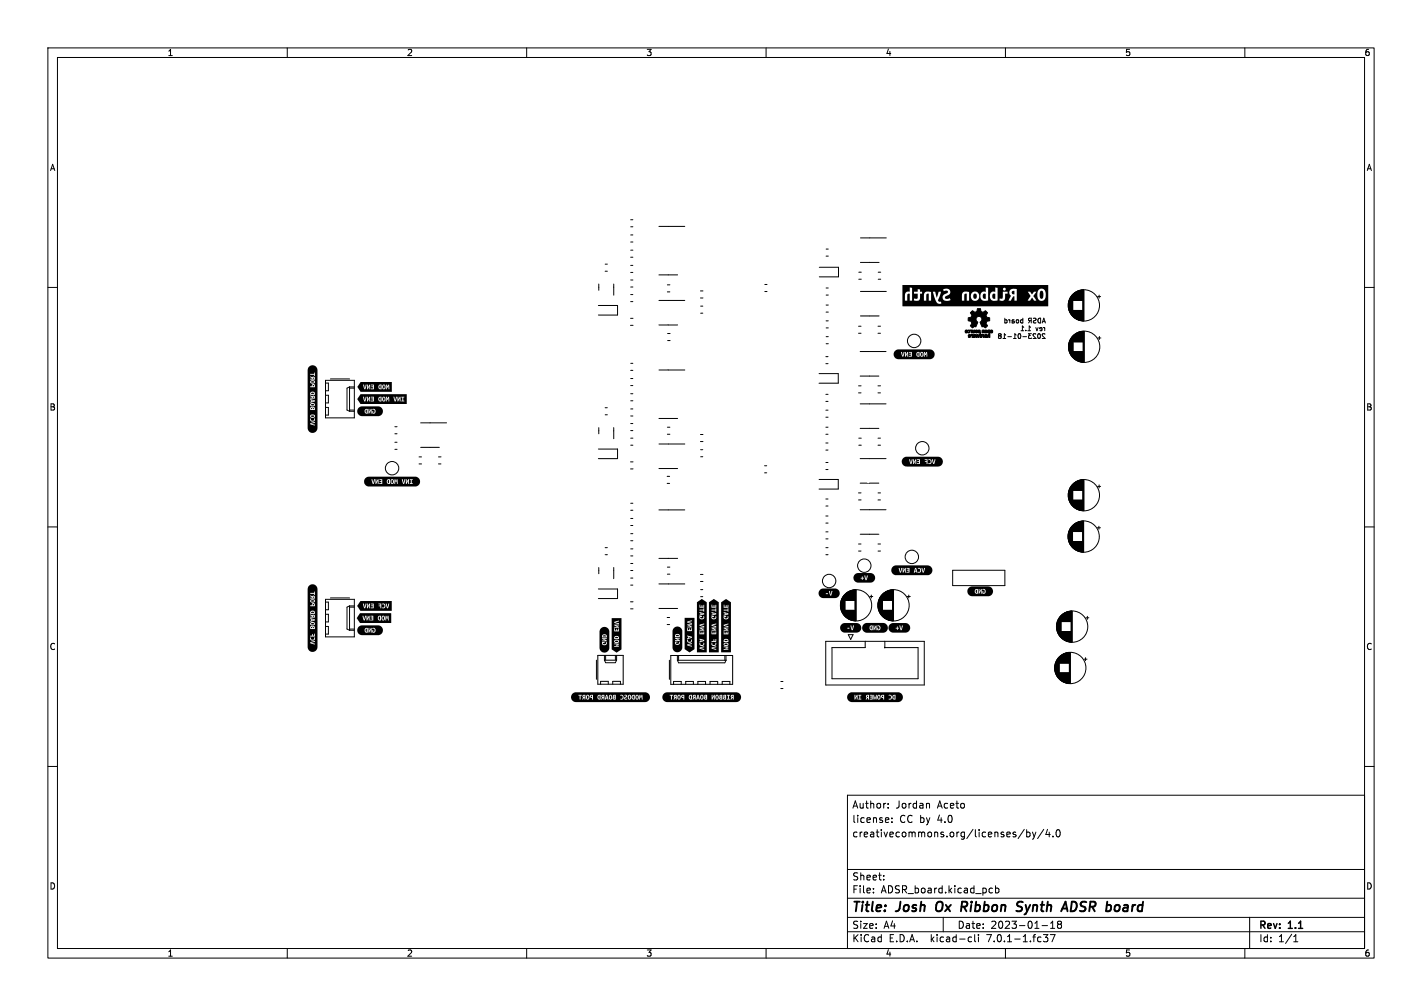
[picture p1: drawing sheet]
<svg xmlns="http://www.w3.org/2000/svg" width="297mm" height="210mm" viewBox="0 0 297 210" stroke-linecap="round" stroke-linejoin="round" font-family="sans-serif">
<defs><g id="words">
<g font-size="2.8">
<text x="178" y="190.8">Title:</text>
<text x="187.4" y="190.8">Josh</text>
<text x="196.2" y="190.8">Ox Ribbon</text>
<text x="214.3" y="190.8">Synth</text>
<text x="224.5" y="190.8">ADSR board</text>
</g>
<g font-size="2.1">
<text x="178" y="171.9">license:</text>
<text x="178" y="168.9">Author:</text>
<text x="187.1" y="168.9">Jordan</text>
<text x="187.9" y="171.9">CC by</text>
<text x="195.8" y="168.9">Aceto</text>
<text x="195.8" y="171.9">4.0</text>
<text x="178" y="174.9">creativecommons.org/licenses/by/4.0</text>
<text x="178" y="183.9">Sheet:</text>
<text x="178" y="186.6">File:</text>
<text x="184" y="186.6">ADSR_board.kicad_pcb</text>
<text x="178" y="196.8">KiCad</text>
<text x="178" y="194">Size:</text>
<text x="184.6" y="194">A4</text>
<text x="185.6" y="196.8">E.D.A.</text>
<text x="194.4" y="196.8">kicad-cli</text>
<text x="200" y="194">Date:</text>
<text x="206.2" y="196.8">7.0.1-1.fc37</text>
<text x="206.9" y="194">2023-01-18</text>
<text x="263" y="194.2">Rev:</text>
<text x="263" y="196.8">Id:</text>
<text x="267" y="196.8">1/1</text>
<text x="269.2" y="194.2">1.1</text>
</g>
<g font-size="1.8">
<text x="35" y="11.8">1</text>
<text x="85" y="11.8">2</text>
<text x="135" y="11.8">3</text>
<text x="185" y="11.8">4</text>
<text x="235" y="11.8">5</text>
<text x="285" y="11.8">6</text>
<text x="10.4" y="35.8">A</text>
<text x="285.4" y="35.8">A</text>
<text x="10.3" y="85.8">B</text>
<text x="285.3" y="85.8">B</text>
<text x="10.3" y="135.8">C</text>
<text x="285.3" y="135.8">C</text>
<text x="10.3" y="185.8">D</text>
<text x="285.3" y="185.8">D</text>
<text x="35" y="199.8">1</text>
<text x="85" y="199.8">2</text>
<text x="135" y="199.8">3</text>
<text x="185" y="199.8">4</text>
<text x="235" y="199.8">5</text>
<text x="285" y="199.8">6</text>
</g>
<g font-size="1.4">
<text x="218.4" y="69.3">rev</text>
<text x="218.4" y="70.9">2023-01-18</text>
</g>
</g></defs>
<g fill="none" stroke="#000" stroke-width=".21">
<path d="M10 10h277v190h-277zM12 12h273v186h-273zM60 10v2M110 10v2M160 10v2M210 10v2M260 10v2M10 60h2M125.1 59.3v1.3M126.4 56.6h.5M126.4 55.1h.5M128.2 59.3v2.3"/>
<path d="M131.7 59.9h.5M131.7 58.4h.5M131.7 55.4h.5M131.7 56.9h.5M131.7 49h.5M131.7 50.5h.5M131.7 47.3h.5M131.7 45.9h.5M131.7 53.7h.5M131.7 52.2h.5M137.6 57.4h3.9M137.6 47.3h5.4"/>
<path d="M139.4 59.5h.5M159.7 59.4h.5M171.1 55.8h4v2h-4M172.5 53.5h.5M172.5 52h.5M179.4 58.3h.5M179.4 56.8h.5M179.7 54.8h3.9M179.7 49.7h5.4M183.4 58.3h.6M183.4 56.8h.6M285 60h2"/>
<path d="M68 79.4h6v7.8h-6zM68 80h.6v1.6h-.6M69 79.1h4M125 63.8h4v2h-4M131.7 67.9h.5M131.7 66.4h.5M131.7 63h.5M131.7 61.5h.5M131.7 77.3h.5M131.7 75.8h.5M131.7 79h.5M137.6 67.8h3.9"/>
<path d="M137.6 62.7h5.4M137.6 77.2h5.4M139.4 60.9h.5M139.4 69.6h.6M139.4 71.1h.6M146.3 60.7h.5M146.3 62.2h.5M146.3 65.4h.5M146.3 63.9h.5M159.7 60.9h.5M171.1 78h4v2h-4M172.5 75.9h.4"/>
<path d="M172.5 74.4h.4M172.5 70.3h.5M172.5 63.7h.5M172.5 65.1h.5M172.5 60.1h.5M172.5 61.6h.5M172.5 68.5h.5M172.5 67h.5M172.5 71.8h.5M179.3 69.6h.5M179.3 68.1h.5M179.7 78.5h3.9"/>
<path d="M179.7 73.4h5.4M179.7 60.8h5.4M179.7 66h3.9M183.4 69.6h.5M183.4 68.1h.5M208.7 70.1l-.2-.2 .2-.2 .4 .2-.2 .2M208.7 70.1l-.2 .2 .2 .4 .4-.2-.2-.4M208.7 70.1h.2M209.5 70.7h.6M209.9 66.8h.3l.1 .1-.1 .5h-.3M209.9 66.4v1M210.1 69.9l-.3-.2v1"/>
<path d="M210.5 70.3h.7M210.6 66.8l.3 .1M210.9 66.8v.6M211.4 67l.5 .2-.2 .2h-.3M211.7 70.7h.5M211.8 66.8h-.4v.6M212.2 69.9l-.2-.2v1M212.3 66.8h.3l.2 .1v.3l-.2 .2-.4-.2zM212.7 69.8l.2-.1a.49 .49 0 0 1 .3 .5 .49 .49 0 0 1-.4 .4l-.2-.3zM213.2 69h.6M213.6 66.8h-.3l-.1 .1v.5h.4M213.6 66.4v1"/>
<path d="M213.6 70.3h.8M213.8 68.3l-.3-.3v1M214.2 68.9v.1M214.7 69h.5M215.2 66.9l-.4 .5M215.2 68.3l-.2-.3v1M215.4 66.9h-.5v-.4l.5-.1v1M215.4 69.7h-.6l.4 .3-.3 .1v.5h.5M215.8 66.5h.5a.42 .42 0 0 1-.4 .5v.4h.5M216.3 68.4l.3 .6 .2-.6M216.3 69.8l-.3-.1-.2 .2 .6 .8h-.6M216.9 66.6l.4-.2v1a.52 .52 0 0 1-.5-.2 .52 .52 0 0 1 .1-.6z"/>
<path d="M216.9 69.7h.1a.49 .49 0 0 1 .3 .5 .49 .49 0 0 1-.4 .4l-.2-.3zM217.6 68.7l-.4-.1v-.2h.3l.1 .1v.5h-.4M217.7 67.4l.3-1 .3 1M217.8 67.1h.4M217.9 68.4h.2M218.1 69.7h-.3l-.1 .2 .6 .8h-.6M223.1 63.4v.8M223.2 63.1v1.3M223.2 72v.8M223.2 63v1.6M223.2 71.8v1.2M223.3 71.6v1.6"/>
<path d="M223.3 62.7v2.1M223.3 71.4v1.9M223.3 62.6v2.3M223.4 62.5v2.5M223.4 71.2v2.4M223.4 71.1v2.6M223.5 62.3v2.9M223.5 71v2.7M223.5 62.2v3.1M223.6 70.9v3M223.6 62.1v3.3M223.6 70.8v3.2"/>
<path d="M223.6 70.7v3.3M223.7 62v3.5M223.7 61.9v3.7M223.7 70.6v3.6M223.8 70.6v3.6M223.8 70.5v3.8M223.8 61.8v3.9M223.8 70.4v3.9M223.9 61.7v4.1M223.9 70.3v4.1M224 70.3v4.2M224 61.6v4.3"/>
<path d="M224 61.5v4.5M224.1 61.5v4.5M224.1 70.2v4.4M224.1 61.4v1.3M224.1 64.8v1.3M224.1 70.1v4.6M224.1 64.8l.1 1.3M224.2 73.4v1.3M224.2 61.4v1.3M224.2 73.4v1.4M224.2 61.3v1.4M224.2 64.8v1.4"/>
<path d="M224.3 61.3v1.4M224.3 64.8v1.4M224.3 73.4v1.4M224.3 64.8v1.5M224.3 61.2v1.5M224.4 73.4v1.5M224.4 61.2v1.5M224.4 64.8v1.5M224.5 64.8v1.6M224.5 73.4v1.6M224.5 61.1v1.6M224.6 73.4v1.7"/>
<path d="M224.6 61.1v1.6M224.6 64.8v1.6M224.6 64.8l.1 1.7M224.7 61v1.7M224.7 73.4v1.7M224.7 64.8v1.7M224.7 73.4l.1 1.8M224.8 60.9v1.8M224.8 64.8v1.8M224.8 73.4v1.8M224.8 64.8l.1 1.8M224.9 60.9v1.8"/>
<path d="M224.9 73.4v1.8M224.9 64.8v1.8M224.9 64.8v1.9M225 73.4v1.9M225 64.8v1.9M225 60.8v1.9M225 73.4l.1 1.9M225.1 60.8v1.9M225.1 64.8v1.9M225.1 73.4v1.9M225.1 64.8l.1 2M225.2 69.4v2"/>
<path d="M225.2 73.4v2M225.2 60.8v1.9M225.2 60.7v2M225.2 64.8v2M225.2 73.4l.1 2M225.3 60.7v2M225.3 64.8v2M225.3 69.4v2M225.3 73.4v2M225.3 64.8l.1 2M225.4 69.3v2.1M225.4 73.4v2"/>
<path d="M225.4 60.7v2M225.4 73.4v2.1M225.4 64.8v2M225.5 60.7v2M225.5 64.8v2.1M225.5 69.3v2.1M225.5 73.4v2.1M225.5 60.6v2.1M225.6 73.4v2.1M225.6 60.6v2.1M225.6 64.8v2.1M225.6 69.3v2.1"/>
<path d="M225.7 64.8v2.1M225.7 69.2v2.2M225.7 73.4v2.1M225.7 60.6v2.1M225.8 73.4v2.2M225.8 60.6v2.1M225.8 64.8v2.1M225.8 69.2v2.2M225.8 64.8l.1 2.1M225.9 60.6v2.1M225.9 69.2v2.2M225.9 73.4v2.2"/>
<path d="M225.9 64.8v2.1M225.9 73.4l.1 2.2M225.9 64.8v2.2M226 69.2v2.2M226 60.5v2.2M226 64.8v2.2M226 73.4v2.2M226 64.8l.1 2.2M226.1 60.5v2.2M226.1 73.4v2.2M226.1 64.8v2.2M226.1 69.2v2.2"/>
<path d="M226.2 69.2v2.2M226.2 73.4v2.2M226.2 60.5v6.5M226.3 60.5v6.5M226.3 69.2v6.4M226.4 69.2v6.4M229.2 61.9h.7M229.3 70.6h.6M229.6 61.6v.6M229.6 70.2v.7M68 82.5h.6v1.6h-.6M68 85.1h.6v1.6h-.6"/>
<path d="M73 80.8h1M73 80.8l-.5 .2v4.6l.5 .3M73 80.8v5.1M73 81h1M73 85.6h1M73 85.9h1M82.5 92.3h.4M82.5 93.8h.4M82.5 90.5h.4M82.5 89.1h.4M87.5 96.8h.5M87.5 95.4h.5"/>
<path d="M87.9 93.4h3.9M87.9 88.3h5.4M91.6 96.8h.5M91.6 95.4h.5M125 93.7h4v2h-4M125.1 89.3v1.3M126.4 86.6h.5M126.4 85.1h.5M128.2 89.3v2.3M131.7 97.9h.5M131.7 96.4h.5M131.7 83.7h.5"/>
<path d="M131.7 82.2h.5M131.7 92.9h.5M131.7 91.5h.5M131.7 89.9h.5M131.7 88.4h.5M131.7 80.5h.5M131.7 85.4h.5M131.7 86.8h.5M137.6 87.4h3.9M137.6 97.8h3.9M137.6 92.7h5.4M139.3 99.4h.6"/>
<path d="M139.4 90.7h.5M139.4 89.2h.5M146.3 90.7h.5M146.3 92.2h.5M146.3 95.4h.5M146.3 93.9h.5M159.7 97.2h.4M159.7 98.7h.4M172.5 85.6h.4M172.5 87.1h.4M172.5 82.3h.4M172.5 83.8h.4"/>
<path d="M172.5 92.5h.4M172.5 94h.4M172.5 90.7h.4M172.5 89.2h.4M172.5 98h.4M172.5 96.5h.4M179.3 82h.5M179.3 80.5h.5M179.4 92.9h.5M179.4 91.5h.5M179.7 95.7h5.4M179.7 89.4h3.9"/>
<path d="M179.7 84.3h5.4M183.4 82h.5M183.4 80.5h.5M183.4 92.9h.5M183.4 91.5h.5M10 110h2M125.1 118.5v1.3M126.4 115.8h.5M126.4 114.3h.5M128.2 118.5v2.3M131.7 119.1h.5M131.7 117.6h.5"/>
<path d="M131.7 106.5h.5M131.7 105.1h.5M131.7 108.2h.5M131.7 109.7h.5M131.7 114.6h.5M131.7 116.1h.5M131.7 112.9h.5M131.7 111.4h.5M137.6 116.6h3.9M137.6 106.4h5.4M139.3 100.9h.6M139.4 118.4h.5"/>
<path d="M139.4 119.9h.5M146.3 119.9h.5M171.1 100.1h4v2h-4M172.5 107.7h.4M172.5 109.2h.4M172.5 115.8h.4M172.5 114.3h.4M172.5 104.2h.4M172.5 105.6h.4M172.5 112.5h.4M172.5 111h.4M179.3 104.4h.5"/>
<path d="M179.3 102.9h.5M179.3 115h.5M179.3 113.6h.5M179.7 100.9h3.9M179.7 111.5h3.9M179.7 106.4h5.4M183.4 104.4h.5M183.4 102.9h.5M183.4 115h.5M183.4 113.6h.5M199 119.1h10.9v3.1h-10.9zM223.1 111.4v1.2"/>
<path d="M223.1 103v.8M223.2 111.2v1.6M223.2 102.7v1.3M223.2 111.1v1.9M223.2 102.6v1.6M223.3 110.8v2.4M223.3 102.3v2.1M223.3 110.8v2.5M223.3 102.2v2.3M223.4 110.7v2.7M223.4 102.1v2.5M223.5 110.5v3"/>
<path d="M223.5 101.9v2.9M223.5 110.4v3.2M223.5 101.9v3M223.5 110.4v3.3M223.5 101.8v3.2M223.6 101.7v3.3M223.6 110.2v3.6M223.7 110.2v3.6M223.7 101.6v3.6M223.7 110.1v3.8M223.7 101.5v3.7M223.7 110.1v3.9"/>
<path d="M223.7 101.5v3.8M223.8 110v4.1M223.8 101.4v4M223.9 109.9v4.2M223.9 101.3v4.1M223.9 109.9v4.3M223.9 101.3v4.2M224 109.8v4.4M224 101.2v4.4M224 109.7v4.6M224.1 109.7v1.3M224.1 113.1v1.2"/>
<path d="M224.1 101.1v4.5M224.1 113.1v1.3M224.1 101.1v1.2M224.1 104.4v1.3M224.1 109.6v1.4M224.1 104.4l.1 1.4M224.2 109.6v1.4M224.2 113.1v1.3M224.2 101v1.3M224.2 113.1v1.4M224.2 104.4v1.4M224.3 109.5v1.5"/>
<path d="M224.3 113.1v1.4M224.3 100.9v1.4M224.3 104.4v1.4M224.3 113.1v1.5M224.3 104.4v1.5M224.4 109.4v1.6M224.4 113.1v1.5M224.4 100.8v1.5M224.4 104.4v1.5M224.4 104.4v1.6M224.5 113.1v1.6M224.5 104.4v1.6"/>
<path d="M224.5 109.4v1.6M224.5 100.7v1.6M224.5 109.3v1.7M224.6 109.3v1.7M224.6 113.1v1.6M224.6 100.7v1.6M224.6 104.4v1.7M224.6 113.1l.1 1.7M224.6 104.4l.1 1.7M224.7 109.2v1.8M224.7 100.6v1.7M224.7 113.1v1.7"/>
<path d="M224.7 104.4v1.7M224.7 104.4v1.8M224.8 113.1v1.8M224.8 100.6v1.7M224.8 104.4v1.8M224.8 109.2v1.8M224.8 104.4l.1 1.8M224.9 109.1v1.9M224.9 113.1v1.8M224.9 100.5v1.8M224.9 104.4v1.9M225 113.1v1.9"/>
<path d="M225 104.4v1.9M225 109.1v1.9M225 100.4v1.9M225.1 109v2M225.1 113.1v1.9M225.1 100.4v1.9M225.1 104.4v1.9M225.1 113.1l.1 1.9M225.1 104.4l.1 2M225.2 109v2M225.2 100.4v1.9M225.2 113.1v1.9"/>
<path d="M225.2 104.4v2M225.3 109v2M225.3 113.1v2M225.3 100.3v2M225.3 104.4v2M225.3 108.9v2.1M225.3 104.4l.1 2.1M225.4 108.9v2.1M225.4 113.1v2M225.4 100.3v2M225.4 104.4v2.1M225.5 108.9v2.1"/>
<path d="M225.5 113.1v2M225.5 100.3v2M225.5 104.4v2.1M225.6 108.9v2.1M225.6 113.1v2.1M225.6 100.2v2.1M225.6 104.4v2.1M225.7 113.1v2.1M225.7 104.4v2.1M225.7 108.8v2.2M225.7 100.2v2.1M225.8 108.8v2.2"/>
<path d="M225.8 113.1v2.1M225.8 100.2v2.1M225.8 104.4v2.2M225.8 113.1l.1 2.1M225.8 104.4l.1 2.2M225.9 108.8v2.2M225.9 100.2v2.1M225.9 113.1v2.1M225.9 104.4v2.2M226 113.1v2.1M226 100.2v2.1M226 104.4v2.2"/>
<path d="M226 108.8v2.2M226 104.4l.1 2.2M226.1 108.8v2.2M226.1 113.1v2.1M226.1 100.2v2.1M226.1 104.4v2.2M226.1 108.8v6.4M226.2 108.8v6.4M226.2 100.2v6.4M226.3 108.8v6.4M226.3 100.1v6.5M229.2 110.2h.6"/>
<path d="M229.2 101.5h.7M229.5 109.9v.6M229.6 101.2v.7M285 110h2M68 125.1h6v7.9h-6zM68 125.7h.6v1.6h-.6M68 128.2h.6v1.6h-.6M68 130.8h.6v1.6h-.6M69 124.8h4M73 126.5v5.1M73 126.5l-.5 .2v4.6l.5 .3M73 126.5h1"/>
<path d="M73 126.7h1M73 131.3h1M73 131.6h1M124.6 137.8v4M124.9 136.8h5.3v6h-5.3zM125 123h4v2h-4M126.2 136.8v1M126.2 137.8l.3 .5h2l.3-.5M126.2 137.8h2.6M126.5 136.8v1M128.5 136.8v1M128.8 136.8v1"/>
<path d="M131.7 127.1h.5M131.7 125.6h.5M131.7 122.1h.5M131.7 120.7h.5M137.6 127h3.9M137.6 121.9h5.4M139.3 128.9h.6M139.3 130.4h.6M139.8 137.8v4M140.1 136.8h12.9v6.1h-12.9zM141.5 137.8l.2 .6h9.7l.2-.6M141.5 136.8v1"/>
<path d="M141.5 137.8h10.1M141.7 136.8v1M146.3 121.4h.5M146.3 124.6h.5M146.3 123.1h.5M151.4 136.8v1M151.6 136.8v1M172.5 133.9h20.5v9.1h-20.5zM175.6 126v.8M175.6 125.7v1.3M175.7 125.4v1.9M175.7 125.3v2.1"/>
<path d="M175.8 125.2v2.3M175.8 125v2.7M175.9 124.9v2.9M175.9 124.9v3M176 124.8v3.1M176 124.7v3.4M176.1 124.6v3.5M176.1 124.5v3.7M176.2 124.4v3.9M176.2 124.4v4M176.3 124.3v4.1M176.4 124.2v4.3"/>
<path d="M176.4 124.1v4.5M176.5 124.1v4.5M176.5 127.4l.1 1.3M176.6 124v1.3M176.6 127.4v1.3M176.6 123.9v1.4M176.6 127.4v1.4M176.7 127.4v1.4M176.7 123.9v1.4M176.8 123.8v1.5M176.8 127.4v1.5M176.8 127.4l.1 1.6"/>
<path d="M176.9 123.8v1.5M176.9 123.7v1.6M176.9 127.4v1.6M177 123.7v1.6M177 127.4v1.6M177 127.4v1.7M177 123.6v1.7M177.1 123.6v1.7M177.1 127.4v1.7M177.2 123.6v1.7M177.2 127.4v1.8M177.2 132.5h1l-.5 1z"/>
<path d="M177.2 123.5v1.8M177.3 123.5v1.8M177.3 127.4v1.8M177.4 127.4v1.9M177.4 123.4v1.9M177.5 123.4v1.9M177.5 127.4v1.9M177.5 127.4l.1 2M177.6 123.4v1.9M177.6 127.4v2M177.6 123.3v2M177.7 127.4v2"/>
<path d="M177.7 123.3v2M177.8 123.3v2M177.8 127.4v2M177.8 127.4v2.1M177.9 127.4v2.1M177.9 123.3v2M178 123.2v2.1M178 127.4v2.1M178 127.4l.1 2.1M178.1 123.2v2.1M178.1 127.4v2.1M178.2 123.2v2.1"/>
<path d="M178.2 127.4v2.1M178.3 123.2v2.1M178.3 127.4v2.2M178.4 123.2v2.1M178.4 127.4v2.2M178.5 123.2v2.1M178.5 127.4v2.2M178.5 123.1v2.2M178.6 123.1v6.5M178.7 123.1v6.5M178.8 123.1v6.5M180.7 133.9v1.3h-6.9v6.5h17.9v-6.5h-6.9v-1.3"/>
<path d="M181.7 124.5h.6M182 124.2v.6M183.4 126v.8M183.4 125.7v1.3M183.5 125.4v1.9M183.5 125.3v2.1M183.6 125.2v2.3M183.7 125v2.7M183.7 124.9v2.9M183.7 124.9v3M183.8 124.7v3.3M183.9 124.7v3.4"/>
<path d="M183.9 124.6v3.5M184 124.5v3.8M184 124.4v3.9M184.1 124.4v4M184.1 124.3v4.1M184.2 124.2v4.3M184.3 124.1v4.5M184.3 124.1v4.6M184.4 124v1.3M184.4 127.4v1.3M184.5 127.4v1.4M184.5 123.9v1.4"/>
<path d="M184.6 123.8v1.5M184.6 127.4v1.5M184.7 127.4v1.6M184.7 123.8v1.5M184.7 123.7v1.6M184.8 123.7v1.6M184.8 127.4v1.6M184.8 127.4l.1 1.7M184.9 123.6v1.7M184.9 127.4v1.7M185 127.4v1.8M185 123.6v1.7"/>
<path d="M185.1 123.5v1.8M185.1 127.4v1.8M185.1 127.4l.1 1.9M185.2 123.5v1.8M185.2 123.4v1.9M185.2 127.4v1.9M185.3 123.4v1.9M185.3 127.4v1.9M185.3 127.4l.1 2M185.4 123.4v1.9M185.4 127.4v2M185.5 123.3v2"/>
<path d="M185.5 127.4v2M185.6 123.3v2M185.6 127.4v2M185.7 127.4v2.1M185.7 123.3v2M185.8 123.2v2.1M185.8 127.4v2.1M185.9 127.4v2.1M185.9 123.2v2.1M186 123.2v2.1M186 127.4v2.1M186 127.4l.1 2.1"/>
<path d="M186.1 123.2v2.1M186.1 127.4v2.2M186.2 127.4v2.2M186.2 123.2v2.1M186.3 123.2v2.1M186.3 127.4v2.2M186.3 127.4l.1 2.2M186.4 123.1v2.2M186.4 123.1v6.5M186.5 123.1v6.5M186.6 123.1v6.5M189.5 124.5h.6"/>
<path d="M189.8 124.2v.6M220.3 139v.8M220.3 138.8v1.3M220.4 138.5v1.9M220.5 138.4v2.1M220.5 138.3v2.3M220.6 138.1v2.7M220.6 138v2.9M220.7 137.9v3.1M220.7 130.4v.8M220.7 130.2v1.2M220.7 137.8v3.3"/>
<path d="M220.8 130v1.6M220.8 137.7v3.5M220.8 129.8v2.1M220.9 137.6v3.7M220.9 129.6v2.4M220.9 129.5v2.6M220.9 137.5v3.9M221 129.5v2.7M221 137.5v3.9M221 137.4v4.1M221 129.3v3M221.1 129.2v3.2"/>
<path d="M221.1 137.3v4.3M221.1 129.2v3.3M221.2 137.2v4.5M221.2 129v3.6M221.3 137.1v4.7M221.3 128.9v3.8M221.3 137.1v1.3M221.4 128.8v4M221.4 128.8v4.1M221.4 137v1.4M221.4 128.7v4.2M221.5 137v1.4"/>
<path d="M221.5 136.9v1.5M221.5 128.6v4.4M221.6 128.6v4.4M221.6 128.5v4.6M221.6 136.8v1.6M221.6 128.5v1.3M221.6 131.8v1.3M221.7 136.8v1.6M221.7 131.8v1.4M221.7 128.4v1.4M221.8 128.4v1.4M221.8 131.8v1.4"/>
<path d="M221.8 136.7v1.7M221.8 131.8v1.5M221.8 131.8l.1 1.5M221.9 136.7v1.7M221.9 128.3v1.5M221.9 131.8v1.6M221.9 136.6v1.8M222 128.2v1.6M222 131.8v1.6M222 136.6v1.8M222.1 136.6v1.8M222.1 128.1v1.7"/>
<path d="M222.1 131.8v1.7M222.1 136.5v1.9M222.2 128.1v1.7M222.2 131.8v1.7M222.2 136.5v1.9M222.2 131.8v1.8M222.2 128v1.8M222.3 128v1.8M222.3 131.8v1.8M222.3 136.5v1.9M222.3 136.4v2M222.4 131.8v1.9"/>
<path d="M222.4 136.4v2M222.4 128v1.8M222.4 127.9v1.9M222.5 136.4v2M222.5 127.9v1.9M222.5 131.8v1.9M222.5 131.8l.1 1.9M222.6 127.9v1.9M222.6 131.8v2M222.6 136.3v2.1M222.6 127.8v2M222.7 136.3v2.1"/>
<path d="M222.7 131.8v2M222.7 127.8v2M222.8 127.8v2M222.8 131.8v2M222.8 136.3v2.1M222.8 131.8v2.1M222.9 136.3v2.1M222.9 131.8v2.1M222.9 127.7v2.1M223 127.7v2.1M223 131.8v2.1M223 136.3v2.1"/>
<path d="M223 131.8l.1 2.1M223.1 136.3v2.1M223.1 127.7v2.1M223.1 131.8v2.1M223.1 136.2v2.2M223.2 127.7v2.1M223.2 131.8v2.2M223.2 136.2v2.2M223.3 136.2v2.2M223.3 127.6v2.2M223.3 131.8v2.2M223.3 136.2v6.5"/>
<path d="M223.4 127.6v2.2M223.4 131.8v2.2M223.4 136.2v6.5M223.5 136.2v6.5M223.5 127.6v2.2M223.5 131.8v2.2M223.6 131.8v2.2M223.6 127.6v2.2M223.7 127.6v2.2M223.7 131.8v2.2M223.8 127.6v6.4M223.9 127.6v6.4"/>
<path d="M226.4 137.6h.6M226.7 137.3v.6M226.8 129h.6M227.1 128.7v.6M10 160h2M125.4 142.8v-.6h1.6v.6M128 142.8v-.6h1.6v.6M140.7 142.9v-.6h1.6v.6M143.2 142.9v-.6h1.6v.6M145.8 142.9v-.6h1.6v.6M148.3 142.9v-.6h1.6v.6M150.8 142.9v-.6h1.6v.6"/>
<path d="M163.1 143.7h.4M163.1 142.3h.4M221.3 140.5v1.3M221.4 140.5v1.4M221.5 140.5v1.4M221.5 140.5v1.5M221.6 140.5v1.6M221.7 140.5v1.6M221.7 140.5l.1 1.7M221.8 140.5v1.7M221.9 140.5v1.7M221.9 140.5v1.8"/>
<path d="M222 140.5v1.8M222.1 140.5v1.8M222.1 140.5v1.9M222.2 140.5v1.9M222.3 140.5v1.9M222.4 140.5v2M222.4 140.5l.1 2M222.5 140.5v2M222.6 140.5v2M222.7 140.5v2.1M222.8 140.5v2.1M222.9 140.5v2.1"/>
<path d="M222.9 140.5l.1 2.1M223 140.5v2.1M223.1 140.5v2.1M223.1 140.5v2.2M223.2 140.5v2.2M223.3 140.5v2.2M285 160h2M177 166h108v32h-108zM185.5 168.6v.1M185.5 167.8v.1M185.6 170.8v.3l-.7 .1M186.3 171.6v.1"/>
<path d="M186.3 170.8v.1M193.9 167.7l.2 .2v.8M213.9 173.1l-1.3 2M214.4 173.2v1.5M214.4 173.8l.5-.1 .2 .3-.1 .6h-.6M215.6 173.7l.4 1M216 174.7l-.4 .5M216.4 173.7l-.4 1M218 173.1l-1.3 2M218.8 173.1l-.4 1.1h1M219.1 173.7v1M219.9 174.6v.1"/>
<path d="M220.8 173.3l.1-.1a.8 .8 0 0 1 .6 .8 .8 .8 0 0 1-.6 .7 1 1 0 0 1-.1-1.4zM60 198v2M110 198v2M160 198v2M177 194.5h108M177 191.5h108M177 187.5h108M177 181.5h108M182.4 186.3v.1M182.4 185.5v.1M184.6 183.6v.1M184.6 182.8v.1"/>
<path d="M197 191.5v3M202.5 195.6l.4 .1M202.9 196.5l-.4 .1M203.6 195.1v1.3l.2 .2M204.4 195.1v.1M204.4 195.6v1M206.9 185.4l.4 .1M207.3 186.3l-.4 .1M207.9 185.5l.5-.1 .2 .3-.1 .6h-.6M207.9 184.9v1.5M210 198v2M217.6 193.2h1.2"/>
<path d="M217.9 195.1h1l-.5 .6 .4 .1v.7l-.2 .1-.7-.1M219.4 195.1h1l-.7 1.5M219.4 193.8h.9M219.4 192.7l.5-.4v1.5M221 192.4l-.1 .3 .2 .2M221.1 192.9l-.2 .3v.5l.2 .1h.3l.3-.3v-.3l-.3-.3M221.1 192.9h.3M221.6 192.4l.1 .3-.3 .2M260 198v2M261 191.5v6.5M270.2 196.6h.9M270.2 195.5l.4-.4v1.5"/>
<circle cx="190.9" cy="71.2" r="1.4"/>
<circle cx="226.4" cy="63.8" r="3.3"/>
<circle cx="226.4" cy="72.4" r="3.3"/>
<circle cx="81.9" cy="97.7" r="1.4"/>
<circle cx="192.6" cy="93.6" r="1.4"/>
<circle cx="180.5" cy="118.1" r="1.4"/>
<circle cx="190.4" cy="116.3" r="1.4"/>
<circle cx="226.3" cy="112" r="3.3"/>
<circle cx="226.4" cy="103.4" r="3.3"/>
<circle cx="173.2" cy="121.3" r="1.4"/>
<circle cx="178.8" cy="126.4" r="3.3"/>
<circle cx="186.6" cy="126.4" r="3.3"/>
<circle cx="223.5" cy="139.4" r="3.3"/>
<circle cx="223.9" cy="130.8" r="3.3"/>
</g>
<path d="M195.6 188.9l-.1 .7 .2 .5M212.6 189.1l.7 .3 .2 .3-.3 .4-.7 .1M213.6 188.3a.85 .85 0 0 0-1 .1" fill="none" stroke="#000" stroke-width=".4"/>
<g fill="#000">
<path d="M188.5 59.5h30.4v4.4h-30.4v-1.1h1v-1.4l.5-.1v1.5l.9-.1a.84 .84 0 0 0 1 0 .84 .84 0 0 0 .3-1h.8v1.1h.5v-1.4l.5-.1v1.5h.5v-1.8l-.3-.1h.6l.2 .8a3.1 3.1 0 0 0 1 1.7h.6l-.1-.4h-.2l-.4-.3 .3-.6h.7a.9 .9 0 0 0 1.3 .7h3.2v-1.2l.3-.3h.2v1.5h.5v-1h.4a.88 .88 0 0 0 .8 1 .88 .88 0 0 0 .9-1h.3v.2a1.05 1.05 0 0 0 1.6 .7v-.9h.3a1.03 1.03 0 0 0 .6 1 1.03 1.03 0 0 0 1.1-.1l2.7 .1 .5-.9h.3v.9h3.2l.5-.7 .4 .7h.5l-.7-1 .2-.3h.7v.3a.88 .88 0 0 0 .8 1 .88 .88 0 0 0 .9-1 1.12 1.12 0 0 0-1.1-1.5l-.5 .5-.1 .7h-.7l.5-.6h-.5l-.5 .6-.3-.6h-.5l.6 .9-.7 1h-2.2v-2.5h-.2a.91 .91 0 0 0-1.1 .2 .91 .91 0 0 0-.1 1.1l.2 .1-.6 1.1h-1.1l.4-.5v-1h.6v-.4h-1.1v1.4h-.6l-.1 .4h-.3v-2.3h1.1l.3 .3 .3-.3-.3-.3-.3 .3h-1.1v-.3l-.5-.1v.9a.79 .79 0 0 0-.9 .1 .79 .79 0 0 0-.3 .8h-.3v-1.7l-.5-.1v.9a.79 .79 0 0 0-.9 .1 .79 .79 0 0 0-.2 .8h-.3a.88 .88 0 0 0-.9-.9 .88 .88 0 0 0-.8 .9h-.4v-.8a.95 .95 0 0 0-1.5 .7v1.1h-2.7l.3-.2-.1-.4-.8 .2-.2-.3 .1-.2a.89 .89 0 0 0 .8-.5 .89 .89 0 0 0 0-1l-.6-.1-.7 .1 .1 .4 .7-.1 .2 .2-.1 .3-.8 .3-.2 .6h-.7l.4-1.2h-.6l-.4 1.3-.3-1.3a3.8 3.8 0 0 0-2.2 .2l-.1 .6h-.8v-.4h.4v-.4h-.4v-.5h-.5v.5h-.8v.4h.8v.9l-.3 .2-.5-.1v.4h-.4v-2.6l-.5-.1v.9a.72 .72 0 0 0-.7 .1 .72 .72 0 0 0-.3 .7v1.1h-.5zM65 79.7l.2-.1a.19 .19 0 0 1 .3 0 .19 .19 0 0 1-.1 .3h-.4zM65.4 78.9l.1-.1 .1 .3h-.3zM64.6 76.5a1.03 1.03 0 0 1 1.1-.2 1.03 1.03 0 0 1 .6 1v12.2a1.03 1.03 0 0 1-1.1 .9 1.03 1.03 0 0 1-.9-1v-.8l1.5 .2v-.2l-.8-.1 .8-.2v-.2l-1 .3v.2h-.5v-1h.5v.1a.51 .51 0 0 0 .7 .3 .51 .51 0 0 0 .2-.7l-.1 .2a.32 .32 0 0 1-.4 .3 .32 .32 0 0 1-.2-.4l-.2-.1v.3h-.5v-.7l.5 .1a.48 .48 0 0 0 .6 .3 .48 .48 0 0 0 .3-.7l-.6-.1-.3 .4h-.5v-1.6h.5v.3h1v-.1a.29 .29 0 0 0-.1-.4 .29 .29 0 0 0-.4 0 .29 .29 0 0 0-.4-.1 .29 .29 0 0 0-.1 .3h-.5v-.8l.5 .1a.48 .48 0 0 0 .6 .3 .48 .48 0 0 0 .3-.7h-.6l-.3 .3h-.5v-1.2h.5v.2l.2 .1v.2l-.2 .1v.2l1-.3v-.2l-1.5-.4h1.5a.42 .42 0 0 0-.1-.5 .42 .42 0 0 0-.6 0l-.3-.2v.2l.4 .3h-.4v.2h-.5v-1h.5v.2h1v-.1a.5 .5 0 0 0-.5-.5 .5 .5 0 0 0-.5 .4h-.5v-1.4h1.5a.38 .38 0 0 0-.2-.6 .38 .38 0 0 0-.5 .4h-.3v.2h-.5v-1.1l.5 .1a.48 .48 0 0 0 .6 .3 .48 .48 0 0 0 .3-.6l-.6-.1-.3 .3h-.5v-.5h1.5l-.1-.4-.2-.2a.4 .4 0 0 1-.7 0v.2l.4 .3h-.4v.1h-.5v-1h1.3v.3h.2v-.7h-.2v.2h-.8v.2h-.5v-1.1zM75.3 79.7h6.5v2.1h-6.5l-.7-1 .4-.5h.8l.3 1a.74 .74 0 0 0 1-.7v.7h1v-.5h.9a.47 .47 0 0 0 .7 .5v-.5h.1a.39 .39 0 0 0 .5 .5h.5v-.8l.1 .4h.1l.2-.4-.1 .8h.2v-1h-.2l-.1 .4-.2-.4h-.1l-.1 1h-.3a.48 .48 0 0 0 .3-.7 .48 .48 0 0 0-.7-.2l-.1 .4h-.1v-.5h-.1a.43 .43 0 0 0-.6 .5h-.9v-.5h-.6v.1h.4v.3h-.4v.1h.4v.3h-.4l-.2 .2v-1h-.1l-.3 .6v-.6h-.2v1h-.4l.3-1h-.2l-.2 .8-.2-.8h-1zM191.7 73.7l.2-.1-.1 .7a.37 .37 0 0 1-.1-.6zM192.4 73.6h.2l.1 .3a.19 .19 0 0 1 0 .3 .19 .19 0 0 1-.3-.1zM186.9 73.2l.8-.3h6.5a1.03 1.03 0 0 1 1 1.1 1.03 1.03 0 0 1-1 1h-6.5a1.02 1.02 0 0 1-.9-1.5h1.4l.3 1a.74 .74 0 0 0 1-.7v.7h.9v-.5h1a.47 .47 0 0 0 .6 .4v-.4h.2a.39 .39 0 0 0 .4 .5h.5v-.8l.2 .4h.1l.1-.4v.8h.2l-.1-1h-.1l-.2 .4-.1-.4h-.2v1h-.4a.48 .48 0 0 0 .3-.7 .48 .48 0 0 0-.6-.2l-.1 .4h-.2v-.5h-.1a.43 .43 0 0 0-.5 .5h-1v-.5h-.6v.1h.4v.3h-.3v.1h.3v.3h-.4v.2h-.1v-1h-.2l-.3 .6v-.6h-.2v1h-.3l.2-1h-.2l-.1 .8-.2-.8h-1.6zM203.4 61.4l.1-.1a.52 .52 0 0 1 .5 .5 .52 .52 0 0 1-.5 .6l-.2-.3zM205.3 61.4l.3-.1 .3 .1v1a.56 .56 0 0 1-.7-.3 .56 .56 0 0 1 .1-.7zM207.3 61.4l.3-.1 .3 .1v1a.56 .56 0 0 1-.7-.3 .56 .56 0 0 1 .1-.7zM211.4 60.8l.5-.1v.8l-.5-.1-.1-.3z"/>
<path d="M217.3 60.7h.2a1.14 1.14 0 0 1 0 1.7 1.29 1.29 0 0 1-.2-1.7zM65 85.2h.2v.2h-.2zM65.2 83.6l.4 .1-.4 .1zM65 86.8l.2-.1a.19 .19 0 0 1 .3 0 .19 .19 0 0 1-.1 .3h-.4zM65 84.4l.2-.1a.19 .19 0 0 1 .3 .1 .19 .19 0 0 1-.1 .2h-.4zM65 82a.36 .36 0 0 1 .6 .2h-.7zM65.3 80.4h.3v.2h-.3zM65.4 82.8h.1l.1 .2h-.3zM65.4 85.2h.2v.2h-.2zM75.3 82.3h9.7v2h-9.7l-.7-1 .3-.5h.9l.3 1a.74 .74 0 0 0 1-.6v.6h1v-.5h.9a.47 .47 0 0 0 .7 .5v-.5h.1a.39 .39 0 0 0 .5 .5h.5v-.8l.1 .5h.1l.1-.5v.8h.2v-1h.9l.2 1a.74 .74 0 0 0 1.1-.6v.6h.9v-.2h-.2v-.6h.2v-.2h-.6v.2h.2v.6h-.2v.2h-.1v-1h-.2l-.3 .6v-.6h-.2v1h-.4l.3-1h-.2l-.2 .8-.1-.8h-1.3l-.1 .5-.2-.5h-.1l-.1 1h-.3a.48 .48 0 0 0 .2-.6 .48 .48 0 0 0-.6-.3l-.1 .4h-.1v-.5h-.1a.43 .43 0 0 0-.6 .5h-.9v-.5h-.6v.2h.4v.2h-.4v.2h.4v.2h-.5l-.1 .2v-1h-.1l-.4 .6v-.6h-.1v1h-.4l.3-1h-.2l-.2 .8-.2-.8h-1.1zM76.3 99.8l.8-.3h9.6a1.03 1.03 0 0 1 1 1 1.03 1.03 0 0 1-1 1.1h-9.6a1.02 1.02 0 0 1-.9-1.6h1.4l.3 1a.74 .74 0 0 0 1-.6v.6h.9v-.5h1a.47 .47 0 0 0 .6 .5v-.5h.2a.39 .39 0 0 0 .4 .5h.5v-.7l.1 .4h.2l.1-.4v.7h.2l-.1-1h.9l.3 1h.2l.3-1 .1 1h.1l.3-.6v.6h1v-.1h-.2v-.7h.2v-.2h-.6v.2h.2v.7h-.2v.1h-.2v-1h-.1l-.3 .6v-.6a.45 .45 0 0 0-.6 .1 .45 .45 0 0 0 0 .5l-.1 .2-.2-.8h-1.2l-.2 .5-.1-.5h-.2v1h-.4a.48 .48 0 0 0 .3-.6 .48 .48 0 0 0-.6-.3l-.1 .4h-.2v-.4l-.1-.1a.43 .43 0 0 0-.5 .5h-1v-.5h-.6v.2h.4v.2h-.3v.2h.3v.3h-.4v.1h-.1v-1h-.2l-.3 .6v-.6h-.2v1h-.3l.2-1h-.2l-.1 .8-.2-.8h-1.6zM76.5 85.5h.1v.7a.37 .37 0 0 1-.1-.7z"/>
<path d="M74.9 85.1l.6-.3h3.5a1.03 1.03 0 0 1 1 1.1 1.03 1.03 0 0 1-1 1h-3.4a1.03 1.03 0 0 1-1-1h1.5a.66 .66 0 0 0 .8 .5 .66 .66 0 0 0 .5-.7v.6h.2v-.9l.2 .2a.32 .32 0 0 1 .4 .2 .32 .32 0 0 1-.2 .4v-.4h-.2v.5a.52 .52 0 0 0 .6-.5 .52 .52 0 0 0-.8-.4h-.1l-.4 .6v-.6h-.1v.9h-.3l.1-.9h-.1a.43 .43 0 0 0-.6 .5h-1.5zM79.3 83h.2v.6a.37 .37 0 0 1-.2-.6zM79.3 80.5l.2-.1v.7a.37 .37 0 0 1-.2-.6zM80.1 83h.1l.1 .2a.19 .19 0 0 1 0 .3 .19 .19 0 0 1-.3-.1zM80.1 80.5h.2v.2a.19 .19 0 0 1 0 .3 .19 .19 0 0 1-.3-.1zM188.6 95.6l.8-.3h6.5a1.03 1.03 0 0 1 1 1.1 1.03 1.03 0 0 1-1 1h-6.5a1.02 1.02 0 0 1-.9-1.5h1.4l.3 1a.74 .74 0 0 0 1-.7v.7h.9v-1h1v.1h.4v.3h-.3v.1h.3v.5l.2-.1a.54 .54 0 0 0 .8-.2 .54 .54 0 0 0-.2-.7h.3l.3 1h.2l.3-1h-.2l-.2 .8-.2-.8h-.8h-.1v.2a.32 .32 0 0 1 .5 .3 .32 .32 0 0 1-.5 .3l-.2 .1v-.9h-2.2v.1h.4v.3h-.3v.1h.3v.3h-.4v.2h-.1v-1h-.2l-.3 .6v-.6h-.2v1h-.3l.2-1h-.2l-.1 .8-.2-.8h-1.6zM81.1 100.2h.1v.7a.37 .37 0 0 1-.1-.7zM81.8 100.2h.2l.1 .3a.21 .21 0 0 1 0 .2 .21 .21 0 0 1-.3 .1zM178.5 119.9l.7-.3h2.6a1 1 0 0 1 1 1 1 1 0 0 1-1 1l-3-.1-.4-.3-.1-.4h1.7v.3h.2v-.3h.2v-.2h-.2v-.3h-.2v.3h-.2v.2h-1.5l.1-.7h2.1l.3 1h.2l.3-1h-.2l-.2 .8-.2-.8h-2.3zM191.2 118.7l.1 .5h-.2zM186.5 118.3l.7-.3h6.5a1.03 1.03 0 0 1 1 1 1.03 1.03 0 0 1-1 1.1h-6.5a1.02 1.02 0 0 1-.9-1.5h1.4l.3 .9a.74 .74 0 0 0 1-.6v.6h2.1v-.2h.3v.2h.2a.52 .52 0 0 0 .8-.2 .52 .52 0 0 0-.3-.7h.4l.2 .9h.2l.3-.9h-.2l-.2 .7-.1-.7-.8-.1-.2 .1v.2a.32 .32 0 0 1 .5 .3 .32 .32 0 0 1-.5 .2l-.1 .2-.3-.9h-.2l-.2 .9h-.9v-.9h-.6v.1h.4v.2h-.4v.2h.4v.3h-.5v.1h-.1v-.9h-.2l-.3 .6v-.6h-.2v.9h-.3l.2-.9h-.2l-.1 .7-.2-.7h-1.6zM65 130.9h.2v.2h-.2z"/>
<path d="M65.2 129.3l.4 .1-.4 .1zM65 130.1h.2a.19 .19 0 0 1 .3 0 .19 .19 0 0 1-.1 .3l-.4-.1zM65 125.4l.2-.1a.19 .19 0 0 1 .3 0 .19 .19 0 0 1-.1 .3h-.4zM65 127.7a.36 .36 0 0 1 .6 .2h-.7zM65.3 126.1h.3v.3h-.3zM65.4 128.6l.1-.1 .1 .2h-.3zM65.4 124.6h.1l.1 .2h-.3zM65.4 130.9h.2v.2h-.2zM64.6 122.3a1.03 1.03 0 0 1 1.1-.3 1.03 1.03 0 0 1 .6 1v12.2a1.03 1.03 0 0 1-1.1 .9 1.03 1.03 0 0 1-.9-1v-.8l1.5 .3v-.2l-.8-.2 .8-.2v-.2l-1 .3v.2h-.5v-1h.5v.1a.51 .51 0 0 0 .7 .3 .51 .51 0 0 0 .2-.7l-.1 .2a.32 .32 0 0 1-.4 .3 .32 .32 0 0 1-.2-.4l-.2-.1v.3h-.5v-.4h1.5v-.6h-.2v.4h-.2v-.4h-.2v.4h-.4v.2h-.5v-1.9h.5v.3h1v-.1a.29 .29 0 0 0-.1-.4 .29 .29 0 0 0-.4 0 .29 .29 0 0 0-.4-.1 .29 .29 0 0 0-.1 .3h-.5v-.8l.5 .1a.48 .48 0 0 0 .6 .3 .48 .48 0 0 0 .3-.7h-.6l-.3 .3h-.5v-1.2h.5v.2l.2 .1v.3h-.2v.2l1-.3v-.2l-1.5-.4h1.5a.42 .42 0 0 0-.1-.5 .42 .42 0 0 0-.6 0l-.3-.2v.3l.4 .2h-.4v.2h-.5v-1h.5v.2h1v-.1a.5 .5 0 0 0-.5-.5 .5 .5 0 0 0-.5 .4h-.5v-1.3h1.5a.38 .38 0 0 0-.2-.7 .38 .38 0 0 0-.5 .5h-.3v.2h-.5v-1.2l.5 .2a.48 .48 0 0 0 .6 .2 .48 .48 0 0 0 .3-.6l-.6-.1-.3 .3h-.5v-.4h1.5l-.1-.5-.2-.2a.4 .4 0 0 1-.7 0v.2l.4 .3h-.4v.2h-.5v-1h1.3v.2h.2v-.7h-.2v.3h-.8v.2h-.5v-1.2zM76.5 131.3l.1-.1v.7a.37 .37 0 0 1-.1-.6zM74.9 130.8l.6-.2 3.5-.1a1.03 1.03 0 0 1 1 1.1 1.03 1.03 0 0 1-1 1h-3.4a1.03 1.03 0 0 1-1-1h1.5a.66 .66 0 0 0 .8 .5 .66 .66 0 0 0 .5-.7v.7h.2v-1l.2 .2a.32 .32 0 0 1 .4 .2 .32 .32 0 0 1-.2 .4v-.4h-.2v.5a.52 .52 0 0 0 .6-.5 .52 .52 0 0 0-.8-.4h-.1l-.4 .6v-.6h-.1v1h-.3l.1-1h-.1a.43 .43 0 0 0-.6 .5h-1.5zM79.2 128.7h.2v.7a.37 .37 0 0 1-.2-.7z"/>
<path d="M80 128.7h.1l.1 .3a.19 .19 0 0 1 0 .3 .19 .19 0 0 1-.3-.1zM75.2 128h6.5v2.1h-6.5l-.7-1.1 .3-.5h.9l.3 1a.74 .74 0 0 0 1-.6v.6h1v-.5h.9a.47 .47 0 0 0 .7 .5v-.5h.1a.39 .39 0 0 0 .5 .5h.5v-.7l.1 .4h.1l.1-.4v.7h.2l-.1-1h-.1l-.2 .5-.1-.5h-.2v1h-.3a.48 .48 0 0 0 .2-.6 .48 .48 0 0 0-.6-.3l-.1 .4h-.1v-.4l-.2-.1a.43 .43 0 0 0-.5 .5h-.9v-.5h-.6v.2h.4v.2h-.4v.2h.4v.3h-.5l-.1 .1v-1h-.2l-.3 .6v-.6h-.2v1h-.3l.3-1h-.3l-.1 .8-.2-.8h-1.1zM75.3 125.5h6.5v2h-6.5l-.7-1 .3-.5h.9l.3 1a.74 .74 0 0 0 1-.7v.7h1v-.8h1.3v.2h-.3v.2h.3v.4l.2-.1a.54 .54 0 0 0 .8-.1 .54 .54 0 0 0-.2-.8h.4l.2 1h.2l.3-1h-.2l-.2 .8-.1-.8h-.8l-.2 .1v.1a.32 .32 0 0 1 .5 .3 .32 .32 0 0 1-.5 .3l-.2 .1v-.9h-.6v.2l-1.5-.2v.2h.4v.2h-.4v.1h.4v.3h-.5l-.1 .2v-1h-.2l-.3 .6v-.6h-.2v1h-.3l.2-1h-.2l-.1 .8-.2-.8h-1.1zM126 132.7a.36 .36 0 0 1 .6 .2h-.7zM125.5 131.2a1.03 1.03 0 0 1 1.1-.3 1.03 1.03 0 0 1 .7 1v3.3a1.03 1.03 0 0 1-1.1 1 1.03 1.03 0 0 1-1-1v-.9h.5a.5 .5 0 0 0 .7 .4 .5 .5 0 0 0 .3-.7l-.2 .1a.32 .32 0 0 1-.2 .4 .32 .32 0 0 1-.4-.3h.4v-.2h-.5l-.1 .3h-.5v-.4h1.5v-.2l-.6-.3h.6v-.2h-1v.2l.7 .3-1.2 .2v-1h.5l.1 .2h.9a.51 .51 0 0 0-.4-.7 .51 .51 0 0 0-.6 .5h-.5v-1.2zM127.8 129h2v6.6l-1 .6-1-.6v-.6h1.5v-.2l-.5-.1 .5-.2v-.1l-1-.1v.2h.8l-.5 .1v.2l.5 .1h-.8v.1h-.5v-1.1h.5a.49 .49 0 0 0 .5 .4 .49 .49 0 0 0 .4-.6l-.3-.2a.47 .47 0 0 0-.6 .4h-.5v-.7h.5v.2h1a.51 .51 0 0 0-.4-.7 .51 .51 0 0 0-.6 .5h-.5v-2h.5v.6h1v-.6h-.2v.4h-.2v-.3h-.2v.3h-.2v-.4h-.7v-.8h.5v.2l.6 .3h-.6v.1h1v-.1l-.6-.3h.6v-.2h-1.5v-.4l1.5 .3v-.2l-.8-.2 .8-.1v-.3l-1 .3v.2h-.5zM128.5 133.8l.2-.1a.21 .21 0 0 1 .3 0 .21 .21 0 0 1 0 .3h-.5zM128.5 133h.1a.3 .3 0 0 1 .5 .2h-.7zM141.2 132.6a.36 .36 0 0 1 .6 .2h-.7zM140.8 131.1a1.03 1.03 0 0 1 1.1-.2 1.03 1.03 0 0 1 .6 .9v3.3a1.03 1.03 0 0 1-1 1.1 1.03 1.03 0 0 1-1-1.1v-.9h.5a.5 .5 0 0 0 .6 .4 .5 .5 0 0 0 .3-.7l-.1 .1a.32 .32 0 0 1-.3 .4 .32 .32 0 0 1-.4-.3h.4v-.2h-.5v.3h-.5v-.4h1.5v-.2l-.6-.3h.6v-.1h-1v.1l.6 .3-1.1 .2v-1h.5v.2h1a.51 .51 0 0 0-.4-.7 .51 .51 0 0 0-.6 .5h-.5v-1.2zM143 129h2v6.5l-1 .7-1-.7v-.8l1.5 .3v-.2l-.8-.2 .8-.1v-.2l-1 .2v.2h-.5v-.9h.5a.5 .5 0 0 0 .6 .4 .5 .5 0 0 0 .4-.7h-.2a.32 .32 0 0 1-.3 .5 .32 .32 0 0 1-.3-.5h-.1l-.1 .3h-.5v-.4l1.5-.3v-.2l-1-.2v.2h.3v.3h-.3v.2h-.5v-2.3h.5v.7h1v-.6h-.1v.4h-.3v-.4h-.1v.4h-.3v-.5h-.7v-.8h.5v.2l.7 .3h-.7v.2h1v-.2l-.6-.3h.6v-.2h-1.5v-.3l1.5 .2v-.2l-.8-.1 .8-.2v-.2l-1 .3v.2h-.5zM143.9 132.9l.4 .1-.4 .1z"/>
<path d="M146.5 133.6l.4 .1-.4 .1zM146.5 128.1l.4 .1h-.4zM145.6 125.7l1-.7 1 .7v10.5h-2v-.8l1.5 .3v-.2l-.8-.2 .8-.2v-.2l-1 .3v.2h-.5v-1h.5a.5 .5 0 0 0 .6 .5 .5 .5 0 0 0 .3-.7h-.1a.32 .32 0 0 1-.3 .5 .32 .32 0 0 1-.3-.5h-.2v.2h-.5v-1.1h.5v.2l.2 .1v.2l-.2 .1v.2l1-.3v-.2l-1.5-.3v-1.5h.5v.6h1v-.6h-.2v.4h-.2v-.3h-.2v.3h-.2v-.4h-.7v-.2h1.5v-.1l-.6-.3h.6v-.2h-1v.2l.6 .3-1.1 .1v-1.2h.5v.2l1 .3v-.2l-.8-.2 .8-.1v-.2l-1.5 .2v-1.5h.5a.5 .5 0 0 0 .6 .4 .5 .5 0 0 0 .3-.7l-.1 .1a.32 .32 0 0 1-.3 .4 .32 .32 0 0 1-.3-.3h.3v-.2h-.5v.3h-.5v-.4l1.5-.2v-.3l-1-.2v.2h.2v.3h-.2v.2h-.5v-1h1.3v.2h.2v-.7h-.2v.3h-.8v.2h-.5v-.6h1.5v-.6h-.2v.4h-.2v-.4h-.2v.4h-.2v-.5h-.2v.7h-.5zM149 128.1l.4 .1h-.4zM148.1 125.7l1-.7 1 .7v10.5h-2v-.8l1.5 .3v-.2l-.8-.2 .8-.2v-.2l-1 .3v.2h-.5v-1h.5a.5 .5 0 0 0 .6 .5 .5 .5 0 0 0 .3-.7h-.1a.32 .32 0 0 1-.3 .5 .32 .32 0 0 1-.3-.5h-.1l-.1 .2h-.5v-.6h.5v.2h1v-.6h-.2v.4h-.2v-.3h-.2v.3h-.9v-2h.5v.6h1v-.6h-.2v.4h-.2v-.3h-.2v.3h-.2v-.4h-.7v-.2h1.5v-.1l-.6-.3h.6v-.2h-1v.2l.7 .3-1.2 .1v-1.2h.5v.2l1 .3v-.2l-.8-.2 .8-.1v-.2l-1.5 .2v-1.5h.5a.5 .5 0 0 0 .6 .4 .5 .5 0 0 0 .3-.7l-.1 .1a.32 .32 0 0 1-.2 .4 .32 .32 0 0 1-.4-.3h.3v-.2h-.5v.3h-.5v-.4l1.5-.2v-.3l-1-.2v.2h.2v.3h-.2v.2h-.5v-1h1.3v.2h.2v-.7h-.2v.3h-.8v.2h-.5v-.6h1.5v-.6h-.2v.4h-.2v-.4h-.2v.4h-.2v-.5h-.2v.7h-.5zM151.5 128.1l.4 .1-.4 .1zM150.6 125.7l1-.7 1.1 .7v10.5h-2.1v-.5l1.5-.1v-.2l-.4-.1 .4-.1v-.2l-1-.1v.2h.8l-.4 .1v.2l.4 .1h-.8v.2h-.5v-1.2h.5a.49 .49 0 0 0 .6 .4 .49 .49 0 0 0 .4-.6l-.3-.1a.47 .47 0 0 0-.7 .3h-.5v-.7h.5l.1 .2h.9a.51 .51 0 0 0-.4-.6 .51 .51 0 0 0-.6 .4h-.5v-2h.5v.6h1v-.6h-.1v.4h-.2v-.3h-.2v.3h-.3v-.4h-.7v-.8h.5v.2l.7 .3h-.7v.2h1v-.2l-.6-.3h.6v-.2h-1.5v-.4l1.5 .3v-.2l-.8-.2 .8-.1v-.2l-1 .2v.2h-.5v-1.7h.5a.5 .5 0 0 0 .7 .4 .5 .5 0 0 0 .3-.7l-.2 .1a.32 .32 0 0 1-.2 .4 .32 .32 0 0 1-.4-.3h.4v-.2h-.5l-.1 .3h-.5v-.4l1.5-.2v-.3l-1-.2v.2h.3v.3h-.3v.2h-.5v-1h1.4v.2h.1v-.7h-.1v.3h-.9v.2h-.5v-.6h1.5v-.6h-.1v.4h-.2v-.4h-.2v.4h-.3v-.5h-.2v.7h-.5zM151.3 134.4h.3a.19 .19 0 0 1 .3 0 .19 .19 0 0 1-.1 .3l-.4-.1zM151.4 133.6a.36 .36 0 0 1 .6 .2h-.7zM171.3 123.1l.6-.2 2.5-.1a1 1 0 0 1 1 1.1 1 1 0 0 1-1 1l-2.9-.2-.5-.7h1.9v-.2h-.4v.2h-1.5l.1-.6h2l.3 .9h.2l.3-.9h-.2l-.2 .7-.2-.7h-2.2zM175.8 130.4l.6-.3h2.5a1 1 0 0 1 1 1 1 1 0 0 1-1 1l-2.9-.2-.5-.7h1.9v-.1h-.4v.1h-1.5l.1-.6h2l.3 1h.2l.3-1h-.2l-.2 .8-.2-.8h-2.2zM181.9 130.8l.2-.1v.7a.37 .37 0 0 1-.2-.6z"/>
<path d="M180.4 130.3l.6-.3h3.4a1.03 1.03 0 0 1 1 1.1 1.03 1.03 0 0 1-1 1h-3.3a1.03 1.03 0 0 1-1-1h1.5a.66 .66 0 0 0 .7 .5 .66 .66 0 0 0 .6-.7v.7h.2v-1l.2 .2a.32 .32 0 0 1 .4 .2 .32 .32 0 0 1-.3 .4v-.4h-.2v.5a.52 .52 0 0 0 .7-.5 .52 .52 0 0 0-.8-.4h-.2l-.3 .6v-.6h-.2v1h-.2l.1-1h-.2a.43 .43 0 0 0-.5 .5h-1.5zM185.9 130.4l.6-.3h2.6a1 1 0 0 1 1 1 1 1 0 0 1-1 1l-3-.2-.4-.3-.1-.4h1.7v.3h.2v-.3h.3v-.1h-.3v-.3h-.2v.3h-.2v.1h-1.5l.1-.6h2.1l.3 1h.2l.3-1h-.2l-.2 .8-.2-.8h-2.3zM203.9 123.1h.1v.7a.37 .37 0 0 1-.1-.7zM202.3 122.7l.7-.3h3.4a1.03 1.03 0 0 1 1 1 1.03 1.03 0 0 1-1 1.1h-3.3a1.03 1.03 0 0 1-1.1-1.1h1.6a.66 .66 0 0 0 .7 .5 .66 .66 0 0 0 .6-.6v.6h.1v-.9l.2 .2a.32 .32 0 0 1 .5 .2 .32 .32 0 0 1-.3 .4v-.4h-.2v.5a.52 .52 0 0 0 .7-.6 .52 .52 0 0 0-.9-.3h-.1l-.3 .6v-.6h-.2v.9h-.2v-.9l-.1-.1a.43 .43 0 0 0-.5 .5h-1.6zM119.6 144.8l.7-.3h14.5a1.03 1.03 0 0 1 1 1.1 1.03 1.03 0 0 1-1.1 1h-14.5a1.03 1.03 0 0 1-.8-1.5h1.4v.1h.3v.8a.84 .84 0 0 0 1-.3v.3h.2v-.5h.1a.4 .4 0 0 0 .5 .5 .4 .4 0 0 0 .2-.6l.2 .2 .4 .1v.3h.2v-.5h.9a.66 .66 0 0 0 .6 .6 .66 .66 0 0 0 .6-.4v.3h.5l.1-.2h.3v.2h.2l-.1-.5h.2a.36 .36 0 0 0 .2 .5 .36 .36 0 0 0 .4-.3l.5 .3h1.2a.44 .44 0 0 0 .7-.2l.5 .3 .3-.1v-.2a.21 .21 0 0 1-.3 .1 .21 .21 0 0 1-.1-.2l.5-.2a.38 .38 0 0 0 .4 .6 .38 .38 0 0 0 .3-.6l.5 .5h.3v-.5l.1 .2a.35 .35 0 0 0 .5 .3h.5v-.7l.1 .4h.1l.1-.4v.7h.2v-.9h-.2l-.1 .4-.2-.4h-.1l-.1 .9h-.2a.46 .46 0 0 0 .2-.7 .46 .46 0 0 0-.7-.1l-.1 .3h-.1v-.4l-.1-.1a.55 .55 0 0 0-.7 .5 .38 .38 0 0 0-.3-.5 .38 .38 0 0 0-.4 .5h-.2a.34 .34 0 0 0 0-.4 .34 .34 0 0 0-.5 0l.1 .1 .3 .1-.4 .5h-.2l-.1-.7a.25 .25 0 0 0-.3-.1 .25 .25 0 0 0-.2 .3 .32 .32 0 0 1 .4 .2 .32 .32 0 0 1-.4 .3l-.1 .2h-.9v-.9l-.1-.1a.29 .29 0 0 0-.4 .1 .29 .29 0 0 0 0 .4l-.1 .2h-.1a.4 .4 0 0 0-.3-.7 .4 .4 0 0 0-.4 .5h-.2l-.2-.4h-.2l-.4 .9v-.9a.42 .42 0 0 0-.5 .1 .42 .42 0 0 0 0 .5l-.2 .3h-.1v-.9l-.2-.1a.42 .42 0 0 0-.4 .5h-.9l-.1-.4h-.4l-.2 .3-.1-.1a.36 .36 0 0 0-.5-.2 .36 .36 0 0 0-.2 .4h-.1v-.4a.42 .42 0 0 0-.6 .1 .42 .42 0 0 0 0 .5l-.1 .3h-.3v-.8h.2v-.1h-2.1zM121.9 145.2h.2v.3h-.2zM122.7 145.2h.1l.1 .3a.19 .19 0 0 1 0 .3 .19 .19 0 0 1-.3-.1zM123.4 145.2h.3v.3h-.3zM125.1 145.2h.1v.7a.37 .37 0 0 1-.1-.7zM125.9 145.2h.1v.3h-.1zM126.7 145.2l.1 .4h-.2zM127.4 145.2h.2l.1 .3a.19 .19 0 0 1-.1 .3 .19 .19 0 0 1-.2-.1z"/>
<path d="M128.2 145.2h.2v.2h-.2zM128.2 145.6h.2v.3h-.2zM131.4 145.2h.2v.3a.19 .19 0 0 1 0 .3 .19 .19 0 0 1-.3-.1zM132.2 145.2h.2v.7a.37 .37 0 0 1-.2-.7zM133 145.2h.1l.1 .3a.19 .19 0 0 1 0 .3 .19 .19 0 0 1-.3-.1zM141 145.2h.1v.3h-.1zM141.7 145.2h.2l.1 .3a.21 .21 0 0 1 0 .3 .21 .21 0 0 1-.3 0zM142.5 145.2h.2v.3h-.2zM144.2 145.2h.1v.7a.37 .37 0 0 1-.1-.7zM144.9 145.2h.2v.3h-.2zM145.8 145.2l.1 .4h-.2zM146.5 145.2h.2v.3a.21 .21 0 0 1 0 .3 .21 .21 0 0 1-.2 0z"/>
<path d="M147.3 145.2h.2v.2h-.2zM147.3 145.6h.2v.3h-.2zM149.7 145.2h.1l.1 .3a.21 .21 0 0 1 0 .3 .21 .21 0 0 1-.3 0zM150.5 145.2h.2v.2h-.2zM150.4 145.6h.3v.3h-.2zM151.3 145.2h.2v.2h-.2zM151.2 145.6h.3v.3h-.3zM152.9 145.2h.2v.3h-.2zM138.6 144.8l.8-.3h14.5a1.03 1.03 0 0 1 .9 1.1 1.03 1.03 0 0 1-1 1h-14.5a1.03 1.03 0 0 1-.8-1.5h1.4v.1h.2v.8a.84 .84 0 0 0 1-.3v.3h.2v-.5h.2a.4 .4 0 0 0 .5 .5 .4 .4 0 0 0 .2-.6l.2 .2 .3 .1v.3h.2v-.5h.9a.66 .66 0 0 0 .6 .6 .66 .66 0 0 0 .7-.4v.3h.5l.1-.2h.2l.1 .2h.2l-.2-.5h.2a.36 .36 0 0 0 .3 .5 .36 .36 0 0 0 .4-.3l.4 .3h1.5l.3-.6v.6h.2v-.5l.1 .2a.34 .34 0 0 0 .3 .4 .34 .34 0 0 0 .4-.4l.3 .3h.5v-.3l.3 .3h.5v-.8h.3v.7h-.2v.1h1l.1-.3 .2 .3h.1v-.9a.42 .42 0 0 0-.5 .1 .42 .42 0 0 0 0 .5l-.1 .3-.4-.1v-.7h.3v-.1h-.7v.1h-.1a.29 .29 0 0 0-.5-.1 .29 .29 0 0 0 0 .4l-.3 .2v-.6a.33 .33 0 0 0-.5-.1 .33 .33 0 0 0 0 .5l-.2 .2h-.1a.4 .4 0 0 0-.2-.7 .4 .4 0 0 0-.5 .5h-.1v-.4h-.2l-.3 .6v-.6h-.2v.9h-1l.1-.9a.33 .33 0 0 0-.5-.1 .33 .33 0 0 0 0 .5l-.2 .2h-.1a.4 .4 0 0 0-.2-.7 .4 .4 0 0 0-.5 .5h-.2l-.1-.4h-.2l-.4 .9v-.9a.42 .42 0 0 0-.5 .1 .42 .42 0 0 0 0 .5l-.2 .3h-.2l.1-.9-.2-.1a.42 .42 0 0 0-.5 .5h-.9v-.4h-.5l-.1 .3-.1-.1a.36 .36 0 0 0-.5-.2 .36 .36 0 0 0-.2 .4h-.2v-.4a.42 .42 0 0 0-.5 .1 .42 .42 0 0 0 0 .5l-.2 .3h-.3v-.8h.3v-.1h-2.1zM177.2 144.8l.8-.3h9.6a1.03 1.03 0 0 1 1 1 1.03 1.03 0 0 1-1 1.1h-9.7l-.5-.2-.3-.4h1.5l.3-.6v.6h2.1l.2-.3 .1 .3h1v-.9h.1l.1 .9h.1l.2-.4 .1 .4h.2l.1-.5a.41 .41 0 0 0 .5 .5 .41 .41 0 0 0 .2-.6l.2 .2 .4 .1v.3h1.1a.53 .53 0 0 0 .8-.5 .47 .47 0 0 0 .6 .5v-.9l-.1-.1a.55 .55 0 0 0-.6 .5l-.2-.4a.25 .25 0 0 0-.3-.1 .25 .25 0 0 0-.2 .3 .32 .32 0 0 1 .5 .2 .32 .32 0 0 1-.5 .3v.2h-.9v-.9h-.5l-.3 .3a.36 .36 0 0 0-.5-.4 .36 .36 0 0 0-.2 .5l-.1-.4h-.2l.1 .7-.2-.4h-.1l-.1 .4v-.7h-.9v.1h.4v.2h-.4v.2h.4v.3h-.5v.1h-.1v-.9a.42 .42 0 0 0-.6 .1 .42 .42 0 0 0 .1 .5l-.2 .3h-.9v-.1h-.2v-.7h.2v-.1h-.6v.1h.2v.7l-.4 .1v-.9h-.1l-.4 .6v-.6h-.1v.9h-1.4l-.2-.6zM181.1 145.2h.2v.3h-.2zM183.5 145.2h.1l.1 .3a.19 .19 0 0 1 0 .3 .19 .19 0 0 1-.3-.1z"/>
<path d="M184.2 145.2h.3v.3h-.3zM186.7 145.2h.1v.7a.37 .37 0 0 1-.1-.7z"/>
</g>
<g fill="#000" stroke="#000" stroke-width=".21">
<path d="M201.6 69a.29 .29 0 0 1 .4 0 .29 .29 0 0 1 0 .4 .29 .29 0 0 1-.4 0l.4-.1-.4-.1v-.1h.4l-.2-.1-.2 .1zM202.1 69a.3 .3 0 0 1 .4 0 .3 .3 0 0 1 0 .4 .3 .3 0 0 1-.4 0 .24 .24 0 0 0 .3-.1 .24 .24 0 0 0 0-.3zM202.3 69.9a.29 .29 0 0 1 .4 .1 .29 .29 0 0 1 0 .4 .29 .29 0 0 1-.4-.1l.3-.1h-.4v-.1h.4l-.1-.1-.3 .1zM202.6 68.9h.4v.6h-.1v-.4zM202.7 69.9l.4-.1v.7h-.1v-.5zM203.1 68.9h.2v.5l.2-.1v-.4h.1v.3a.32 .32 0 0 1-.1 .3 .32 .32 0 0 1-.4 0zM203.3 69.9h.4l-.3 .1 .1 .1a.2 .2 0 0 1 .2 .3 .2 .2 0 0 1-.3 0l-.1 .1v-.3l.3 .1-.3-.1zM203.8 68.9a.3 .3 0 0 1 .5 .1 .3 .3 0 0 1-.2 .4 .3 .3 0 0 1-.4-.2l.2 .1a.16 .16 0 0 0 .2-.1 .16 .16 0 0 0-.2-.2l-.2 .2zM203.8 69.8h.1l.1 .4 .1-.4 .3 .4 .1-.4h.1l-.2 .7-.2-.4-.3 .3zM204.3 69a.24 .24 0 0 1 .3-.1 .24 .24 0 0 1 .1 .3 .24 .24 0 0 1-.3 .1l.3 .1a.24 .24 0 0 1-.3 .1 .24 .24 0 0 1-.1-.3 .24 .24 0 0 1 .3-.1zM202.9 65l.2-.1 .5 .3 .4-.2 .1-.6h.7a.56 .56 0 0 0 .5 .8l.3-.2a.43 .43 0 0 1 .6 .2 .43 .43 0 0 1-.3 .6 .76 .76 0 0 0 .8 .6 .46 .46 0 0 1 0 .6 .46 .46 0 0 1-.6 .1 .58 .58 0 0 0 .2 .9 .47 .47 0 0 1-.5 .4 .47 .47 0 0 1-.5-.3l-.2 .1-.2-.4a.48 .48 0 0 1-.2-.5 .48 .48 0 0 1 .3-.4 .63 .63 0 0 0-.4-.8 .63 .63 0 0 0-.8 .4 .63 .63 0 0 0 .4 .8v.1a.71 .71 0 0 1-.5 .8h-.2a.43 .43 0 0 1-.7 0 .43 .43 0 0 1 .2-.7 .54 .54 0 0 0-.7-.5h-.1a.48 .48 0 0 1 0-.6 .48 .48 0 0 1 .6-.2 .56 .56 0 0 0-.1-.9zM204.7 69.6h.1v.3a.27 .27 0 0 1 .4 .3 .27 .27 0 0 1-.4 .2l-.1 .1v-.3l.2 .1a.16 .16 0 0 0 .2-.2 .16 .16 0 0 0-.3-.1l-.1 .2z"/>
<path d="M205.2 68.9h.4v.6h-.1l-.1-.5-.2 .5h-.1zM205.2 69.9l.4-.1v.7h-.2v-.5zM205.7 69.9h.5l-.4 .2a.21 .21 0 0 1 .4 .1 .21 .21 0 0 1-.3 .3h-.2v-.3l.4 .1-.4-.1zM205.8 68.9a.28 .28 0 0 1 .3 .1 .28 .28 0 0 1 0 .4 .28 .28 0 0 1-.4 0l.4-.2h-.4v-.1h.4h-.4zM206.3 68.9h.4v1.6l-.1-.1-.1-.4-.1 .5h-.1v-.6h.3v-.4h-.3v-.2l.3 .1v-.3l-.1-.1-.2 .2zM206.9 69a.27 .27 0 0 1 .4 0 .27 .27 0 0 1-.1 .4 .27 .27 0 0 1-.4-.2l.3 .2 .1-.1-.1-.3-.3 .2z"/>
<circle cx="184.8" cy="135.2" r=".06"/>
</g>
<g fill="#fff" stroke="#fff" stroke-width=".21">
<circle cx="74.1" cy="105.4" r=".18"/>
<circle cx="175" cy="93.5" r=".17"/>
<circle cx="192.1" cy="103.3" r=".17"/>
<circle cx="148.8" cy="116.6" r=".17"/>
<circle cx="175.1" cy="116.3" r=".17"/>
<circle cx="181.4" cy="100.6" r=".17"/>
<circle cx="129.3" cy="115.9" r=".17"/>
<circle cx="129.3" cy="86.7" r=".17"/>
<circle cx="151.9" cy="98" r=".17"/>
<circle cx="181.4" cy="77.7" r=".17"/>
<circle cx="136.6" cy="58" r=".17"/>
<circle cx="186.1" cy="55.1" r=".17"/>
<circle cx="148.6" cy="98" r=".17"/>
<circle cx="136.6" cy="88" r=".17"/>
<circle cx="185.9" cy="100.8" r=".17"/>
<circle cx="129.3" cy="56.7" r=".17"/>
<circle cx="136.6" cy="117.2" r=".17"/>
<circle cx="185.7" cy="78.5" r=".17"/>
<circle cx="88.6" cy="104.5" r=".17"/>
<circle cx="181.6" cy="54.2" r=".17"/>
<circle cx="187.5" cy="102.3" r=".17"/>
<circle cx="176.5" cy="78.5" r=".17"/>
<circle cx="156.2" cy="63.5" r=".17"/>
<circle cx="166.4" cy="63.5" r=".17"/>
<circle cx="129.3" cy="92.2" r=".17"/>
<circle cx="109.2" cy="81.3" r=".17"/>
<circle cx="99.1" cy="81.3" r=".17"/>
<circle cx="176.8" cy="81.2" r=".17"/>
<circle cx="88.9" cy="81.3" r=".17"/>
<circle cx="217.8" cy="113" r=".17"/>
<circle cx="122.9" cy="64.8" r=".17"/>
<circle cx="94" cy="132.1" r=".17"/>
<circle cx="169.9" cy="52.7" r=".17"/>
<circle cx="163.8" cy="125.7" r=".17"/>
<circle cx="176.6" cy="101.1" r=".17"/>
<circle cx="155.6" cy="113" r=".17"/>
<circle cx="169.7" cy="75.8" r=".18"/>
<circle cx="123.2" cy="109.2" r=".17"/>
<circle cx="124" cy="90.9" r=".17"/>
<circle cx="163.8" cy="113" r=".17"/>
<circle cx="131.1" cy="69.3" r=".17"/>
<circle cx="144.4" cy="57.1" r=".17"/>
<circle cx="99.1" cy="102.3" r=".17"/>
<circle cx="187" cy="52.9" r=".17"/>
<circle cx="144.7" cy="53.1" r=".17"/>
<circle cx="142.4" cy="120.6" r=".17"/>
<circle cx="144.4" cy="86.9" r=".17"/>
<circle cx="129.3" cy="62.2" r=".17"/>
<circle cx="186.7" cy="114.3" r=".17"/>
<circle cx="109.2" cy="109.2" r=".17"/>
<circle cx="186.6" cy="57.6" r=".17"/>
<circle cx="104.1" cy="132.1" r=".17"/>
<circle cx="119.4" cy="81.3" r=".17"/>
<circle cx="142.5" cy="70.4" r=".17"/>
<circle cx="124.7" cy="96.8" r=".17"/>
<circle cx="104.1" cy="49.5" r=".17"/>
<circle cx="176.6" cy="114.3" r=".17"/>
<circle cx="187.7" cy="77.2" r=".17"/>
<circle cx="129.5" cy="99.1" r=".17"/>
<circle cx="83.8" cy="132.1" r=".17"/>
<circle cx="129.3" cy="127.8" r=".17"/>
<circle cx="95.2" cy="96.5" r=".17"/>
<circle cx="217.8" cy="49.5" r=".17"/>
<circle cx="119.4" cy="68.6" r=".17"/>
<circle cx="142.5" cy="128.8" r=".17"/>
<circle cx="88.9" cy="109.2" r=".17"/>
<circle cx="217.8" cy="96.5" r=".17"/>
<circle cx="169.5" cy="97.2" r=".17"/>
<circle cx="94" cy="49.5" r=".17"/>
<circle cx="108.8" cy="102.3" r=".17"/>
<circle cx="154.9" cy="86.4" r=".17"/>
<circle cx="99.1" cy="109.2" r=".17"/>
<circle cx="176.5" cy="54.6" r=".17"/>
<circle cx="83.8" cy="125.7" r=".17"/>
<circle cx="104.1" cy="125.7" r=".17"/>
<circle cx="176.7" cy="91.7" r=".17"/>
<circle cx="147.3" cy="80" r=".17"/>
<circle cx="187" cy="99.1" r=".17"/>
<circle cx="85.1" cy="97.8" r=".17"/>
<circle cx="162.6" cy="86.4" r=".17"/>
<circle cx="109.2" cy="68.6" r=".17"/>
<circle cx="144.7" cy="112.8" r=".17"/>
<circle cx="208.3" cy="113" r=".17"/>
<circle cx="78.3" cy="102.3" r=".18"/>
<circle cx="176.8" cy="57.6" r=".17"/>
<circle cx="123.2" cy="124" r=".17"/>
<circle cx="176.8" cy="68.7" r=".17"/>
<circle cx="124" cy="120.1" r=".17"/>
<circle cx="155.6" cy="125.7" r=".17"/>
<circle cx="155.6" cy="120" r=".17"/>
<circle cx="124" cy="61" r=".17"/>
<circle cx="78.7" cy="109.2" r=".17"/>
<circle cx="129.3" cy="121.7" r=".17"/>
<circle cx="163.8" cy="119.4" r=".17"/>
<circle cx="142.7" cy="100.1" r=".17"/>
<circle cx="94" cy="125.7" r=".17"/>
<circle cx="88.9" cy="68.6" r=".17"/>
<circle cx="114.3" cy="132.1" r=".17"/>
<circle cx="143.8" cy="118.1" r=".17"/>
<circle cx="142.4" cy="91.7" r=".17"/>
<circle cx="169.6" cy="89.9" r=".17"/>
<circle cx="167.6" cy="69.8" r=".17"/>
<circle cx="143.4" cy="60.5" r=".17"/>
<circle cx="186.5" cy="81.3" r=".17"/>
<circle cx="217.8" cy="73" r=".17"/>
<circle cx="198.1" cy="113" r=".17"/>
<circle cx="83.8" cy="49.5" r=".17"/>
<circle cx="162.3" cy="78.8" r=".17"/>
<circle cx="170" cy="111.8" r=".17"/>
<circle cx="99.1" cy="68.6" r=".17"/>
<circle cx="186.8" cy="68.7" r=".17"/>
<circle cx="157.5" cy="69.8" r=".17"/>
<circle cx="191.8" cy="49.5" r=".17"/>
<circle cx="217.8" cy="84.5" r=".17"/>
<circle cx="186.7" cy="91.7" r=".17"/>
<circle cx="114.3" cy="125.7" r=".17"/>
<circle cx="181.9" cy="97.8" r=".17"/>
<circle cx="91.5" cy="146.3" r=".17"/>
<circle cx="177.3" cy="97.8" r=".17"/>
<circle cx="182.2" cy="75.8" r=".18"/>
<circle cx="177.3" cy="75.8" r=".17"/>
<circle cx="134.7" cy="127.8" r=".17"/>
<circle cx="134.6" cy="123.8" r=".17"/>
<circle cx="134.8" cy="141.7" r=".17"/>
<circle cx="149.9" cy="96.4" r=".17"/>
<circle cx="134.6" cy="94.5" r=".17"/>
<circle cx="134.5" cy="64" r=".17"/>
<circle cx="151.1" cy="64.9" r=".17"/>
<circle cx="79.5" cy="88.8" r=".17"/>
<circle cx="145.8" cy="55.4" r=".17"/>
<circle cx="134.9" cy="55.5" r=".17"/>
<circle cx="124.3" cy="55.7" r=".17"/>
<circle cx="145.8" cy="85.4" r=".17"/>
<circle cx="124.5" cy="85.8" r=".17"/>
<circle cx="134.9" cy="85.4" r=".17"/>
<circle cx="134.9" cy="114.7" r=".17"/>
<circle cx="124.3" cy="114.9" r=".17"/>
<circle cx="145.8" cy="114.6" r=".17"/>
<circle cx="184.1" cy="42.6" r=".17"/>
<circle cx="130.1" cy="42.5" r=".17"/>
<circle cx="175.3" cy="70.9" r=".17"/>
<circle cx="70.9" cy="72.4" r=".17"/>
<circle cx="204.3" cy="43.2" r=".17"/>
<circle cx="132" cy="43.9" r=".17"/>
<circle cx="130.4" cy="43.7" r=".17"/>
<circle cx="71.2" cy="43.4" r=".17"/>
<circle cx="128.6" cy="74.1" r=".17"/>
<circle cx="186" cy="73.8" r=".17"/>
<circle cx="204.2" cy="75.1" r=".17"/>
<circle cx="135.1" cy="74.9" r=".17"/>
<circle cx="69.8" cy="74.3" r=".17"/>
<circle cx="129.7" cy="76.5" r=".17"/>
<circle cx="128.5" cy="108" r=".17"/>
<circle cx="190.6" cy="108.1" r=".17"/>
<circle cx="130.3" cy="107.7" r=".17"/>
<circle cx="204.2" cy="107" r=".17"/>
<circle cx="129.3" cy="107.1" r=".18"/>
<circle cx="73.5" cy="106.5" r=".17"/>
<circle cx="139.6" cy="56.7" r=".17"/>
<circle cx="134.9" cy="56.7" r=".17"/>
<circle cx="134.9" cy="86.7" r=".17"/>
<circle cx="139.6" cy="86.7" r=".17"/>
<circle cx="139.6" cy="115.9" r=".17"/>
<circle cx="134.9" cy="115.9" r=".17"/>
<circle cx="134.9" cy="65.9" r=".17"/>
<circle cx="187.6" cy="66" r=".17"/>
<circle cx="191.5" cy="105.1" r=".17"/>
<circle cx="134.2" cy="104.9" r=".17"/>
<circle cx="186.4" cy="109.6" r=".17"/>
<circle cx="222" cy="109.6" r=".17"/>
<circle cx="129.5" cy="109.6" r=".17"/>
<circle cx="169.8" cy="108.7" r=".17"/>
<circle cx="160" cy="108.5" r=".17"/>
<circle cx="185.7" cy="42.3" r=".17"/>
<circle cx="115.5" cy="42.1" r=".17"/>
<circle cx="115.4" cy="73.2" r=".17"/>
<circle cx="187.2" cy="72.5" r=".17"/>
<circle cx="118.1" cy="105.3" r=".17"/>
<circle cx="189" cy="105.9" r=".17"/>
<circle cx="157.4" cy="56.6" r=".17"/>
<circle cx="159.9" cy="56.6" r=".17"/>
<circle cx="162.4" cy="56.6" r=".17"/>
<circle cx="68.5" cy="101.1" r=".17"/>
<circle cx="71" cy="101.1" r=".17"/>
<circle cx="73.5" cy="101.1" r=".17"/>
<circle cx="201.8" cy="56.6" r=".17"/>
<circle cx="204.3" cy="56.6" r=".17"/>
<circle cx="206.8" cy="56.6" r=".17"/>
<circle cx="201.8" cy="145.5" r=".17"/>
<circle cx="204.3" cy="145.5" r=".17"/>
<circle cx="206.8" cy="145.5" r=".17"/>
<circle cx="112.9" cy="56.6" r=".17"/>
<circle cx="115.4" cy="56.6" r=".17"/>
<circle cx="117.9" cy="56.6" r=".17"/>
<circle cx="112.9" cy="145.5" r=".17"/>
<circle cx="115.4" cy="145.5" r=".17"/>
<circle cx="117.9" cy="145.5" r=".17"/>
<circle cx="229.7" cy="142.6" r=".17"/>
<circle cx="229.7" cy="137.9" r=".17"/>
<circle cx="229.7" cy="133.2" r=".17"/>
<circle cx="229.7" cy="53.7" r=".17"/>
<circle cx="229.7" cy="49" r=".17"/>
<circle cx="229.7" cy="44.3" r=".17"/>
<circle cx="157.4" cy="145.5" r=".17"/>
<circle cx="159.9" cy="145.5" r=".17"/>
<circle cx="162.4" cy="145.5" r=".17"/>
<circle cx="68.5" cy="56.6" r=".17"/>
<circle cx="71" cy="56.6" r=".17"/>
<circle cx="73.5" cy="56.6" r=".17"/>
<circle cx="201.8" cy="101.1" r=".17"/>
<circle cx="204.3" cy="101.1" r=".17"/>
<circle cx="206.8" cy="101.1" r=".17"/>
<circle cx="157.4" cy="101.1" r=".17"/>
<circle cx="159.9" cy="101.1" r=".17"/>
<circle cx="162.4" cy="101.1" r=".17"/>
<circle cx="229.7" cy="98.2" r=".17"/>
<circle cx="229.7" cy="93.5" r=".17"/>
<circle cx="229.7" cy="88.8" r=".17"/>
<circle cx="112.9" cy="101.1" r=".17"/>
<circle cx="115.4" cy="101.1" r=".17"/>
<circle cx="117.9" cy="101.1" r=".17"/>
<circle cx="68.5" cy="145.5" r=".17"/>
<circle cx="71" cy="145.5" r=".17"/>
<circle cx="73.5" cy="145.5" r=".17"/>
<circle cx="177.7" cy="137.2" r=".18"/>
<circle cx="177.7" cy="139.7" r=".18"/>
<circle cx="180.2" cy="137.2" r=".18"/>
<circle cx="180.2" cy="139.7" r=".18"/>
<circle cx="182.8" cy="137.2" r=".18"/>
<circle cx="182.8" cy="139.7" r=".18"/>
<circle cx="185.3" cy="137.2" r=".18"/>
<circle cx="185.3" cy="139.7" r=".18"/>
<circle cx="187.8" cy="137.2" r=".18"/>
<circle cx="187.8" cy="139.7" r=".18"/>
<circle cx="190.4" cy="116.3" r=".17"/>
<circle cx="81.9" cy="97.7" r=".17"/>
<circle cx="227.7" cy="72.4" r=".17"/>
<circle cx="225.2" cy="72.4" r=".17"/>
<circle cx="190.9" cy="71.2" r=".17"/>
<circle cx="187.9" cy="126.4" r=".17"/>
<circle cx="185.4" cy="126.4" r=".17"/>
<circle cx="208.3" cy="120.6" r=".17"/>
<circle cx="200.7" cy="120.6" r=".17"/>
<circle cx="71" cy="80.8" r=".17"/>
<circle cx="71" cy="83.3" r=".17"/>
<circle cx="71" cy="85.9" r=".17"/>
<circle cx="180" cy="126.4" r=".17"/>
<circle cx="177.5" cy="126.4" r=".17"/>
<circle cx="126.2" cy="139.8" r=".17"/>
<circle cx="128.8" cy="139.8" r=".17"/>
<circle cx="224.8" cy="139.4" r=".17"/>
<circle cx="222.3" cy="139.4" r=".17"/>
<circle cx="71" cy="126.5" r=".17"/>
<circle cx="71" cy="129" r=".17"/>
<circle cx="71" cy="131.6" r=".17"/>
<circle cx="227.6" cy="103.4" r=".17"/>
<circle cx="225.1" cy="103.4" r=".17"/>
<circle cx="173.2" cy="121.3" r=".17"/>
<circle cx="180.5" cy="118.1" r=".17"/>
<circle cx="192.6" cy="93.6" r=".17"/>
<circle cx="225.2" cy="130.8" r=".17"/>
<circle cx="222.7" cy="130.8" r=".17"/>
<circle cx="141.5" cy="139.8" r=".17"/>
<circle cx="144" cy="139.8" r=".17"/>
<circle cx="146.6" cy="139.8" r=".17"/>
<circle cx="149.1" cy="139.8" r=".17"/>
<circle cx="151.6" cy="139.8" r=".17"/>
<circle cx="227.6" cy="63.8" r=".17"/>
<circle cx="225.1" cy="63.8" r=".17"/>
<circle cx="227.6" cy="112" r=".17"/>
<circle cx="225.1" cy="112" r=".17"/>
</g>
<g fill="none" stroke="#fff" stroke-width="1.1">
<path d="M66.2 48.8v.7M75.8 48.8v.7M110.6 48.8v.7M120.2 48.8v.7M155.1 48.8v.7M164.7 48.8v.7M199.5 48.8v.7M209.1 48.8v.7M66.2 93.2v.7M75.8 93.2v.7M110.6 93.2v.7M120.2 93.2v.7"/>
<path d="M155.1 93.2v.7M164.7 93.2v.7M199.5 93.2v.7M209.1 93.2v.7M66.2 137.7v.7M75.8 137.7v.7M110.6 137.7v.7M120.2 137.7v.7M155.1 137.7v.7M164.7 137.7v.7M199.5 137.7v.7M209.1 137.7v.7"/>
</g>
<use href="#words"/>
</svg>
